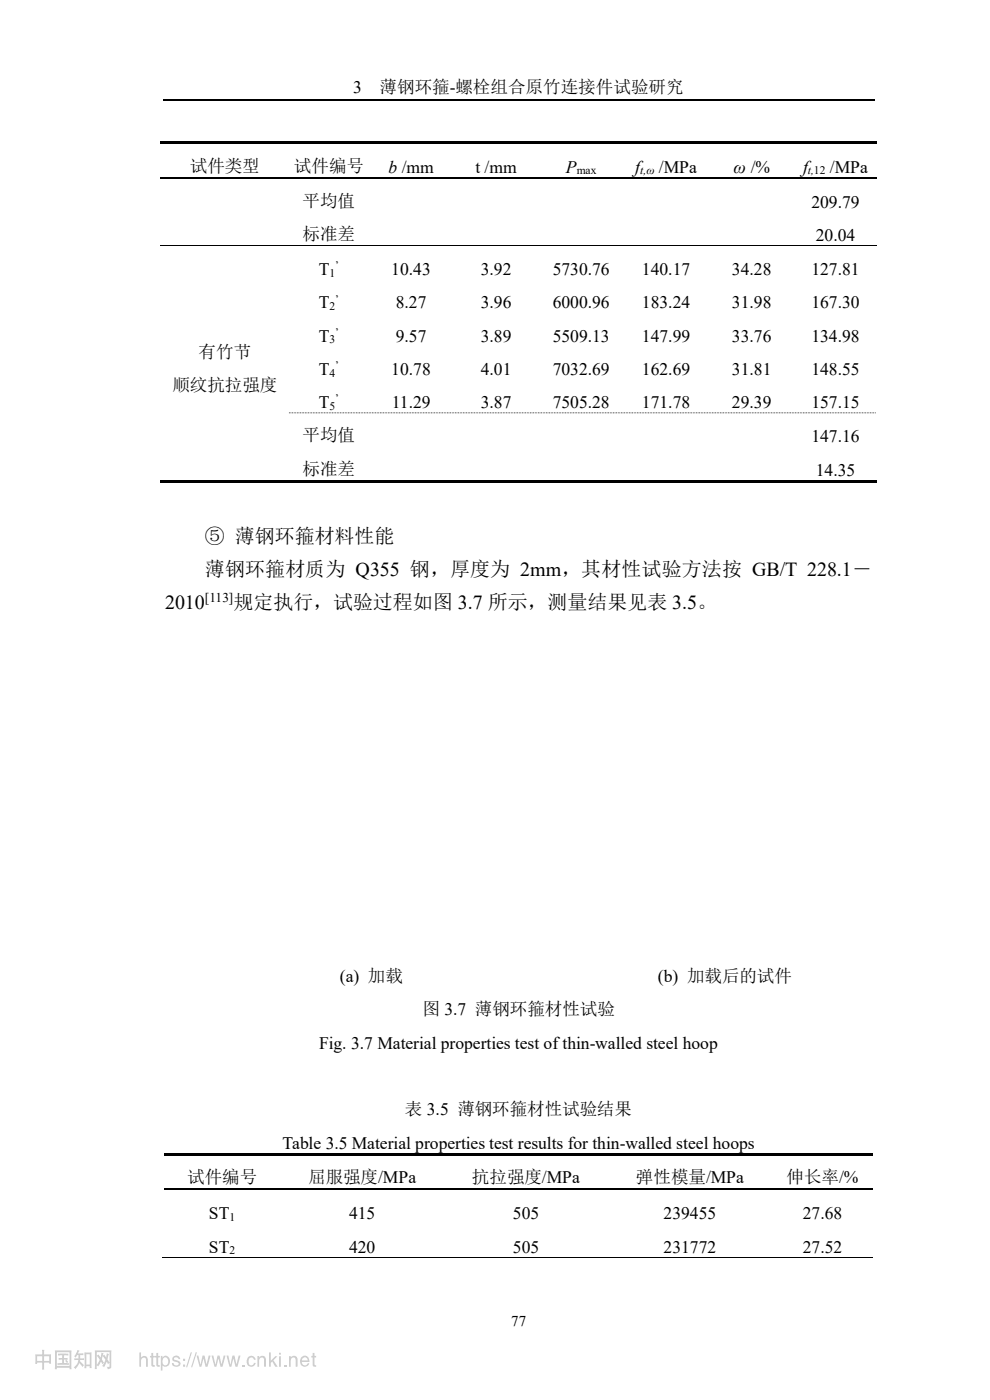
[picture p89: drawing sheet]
<svg xmlns="http://www.w3.org/2000/svg" width="210mm" height="297mm" viewBox="0 0 210 297" stroke-linecap="round" stroke-linejoin="round" font-family="sans-serif">
<defs><g id="words">
<g font-size="4.2">
<text x="43.5" y="115.2">⑤ 薄钢环箍材料性能</text>
<text x="43.5" y="122.2">薄钢环箍材质为 Q355 钢，厚度为 2mm，其材性试验方法按 GB/T 228.1―</text>
<text x="35" y="129.3">2010</text>
<text x="49.5" y="129.3">规定执行，试验过程如图 3.7 所示，测量结果见表 3.5。</text>
</g>
<g font-size="3.7">
<text x="74.9" y="19.8">3</text>
<text x="80.5" y="19.8">薄钢环箍-螺栓组合原竹连接件试验研究</text>
<text x="40.3" y="36.5">试件类型</text>
<text x="62.4" y="36.5">试件编号</text>
<text x="82.4" y="36.7">b /mm</text>
<text x="100.9" y="36.7">t /mm</text>
<text x="120.1" y="36.7">P</text>
<text x="134.8" y="36.7">f</text>
<text x="139.8" y="36.7">/MPa</text>
<text x="155.6" y="36.7">ω /%</text>
<text x="170.3" y="36.7">f</text>
<text x="176.1" y="36.7">/MPa</text>
<text x="64.2" y="43.9">平均值</text>
<text x="172.1" y="44.1">209.79</text>
<text x="64.2" y="51">标准差</text>
<text x="173.1" y="51.1">20.04</text>
<text x="67.6" y="58.4">T</text>
<text x="83" y="58.4">10.43</text>
<text x="102" y="58.4">3.92</text>
<text x="117.3" y="58.4">5730.76</text>
<text x="136.2" y="58.4">140.17</text>
<text x="155.3" y="58.4">34.28</text>
<text x="172.1" y="58.4">127.81</text>
<text x="67.6" y="65.4">T</text>
<text x="83.9" y="65.4">8.27</text>
<text x="102" y="65.4">3.96</text>
<text x="117.3" y="65.4">6000.96</text>
<text x="136.2" y="65.4">183.24</text>
<text x="155.3" y="65.4">31.98</text>
<text x="172.1" y="65.4">167.30</text>
<text x="42.1" y="75.9">有竹节</text>
<text x="67.6" y="72.5">T</text>
<text x="83.9" y="72.5">9.57</text>
<text x="102" y="72.5">3.89</text>
<text x="117.3" y="72.5">5509.13</text>
<text x="136.2" y="72.5">147.99</text>
<text x="155.3" y="72.5">33.76</text>
<text x="172.1" y="72.5">134.98</text>
<text x="36.6" y="83">顺纹抗拉强度</text>
<text x="67.6" y="79.5">T</text>
<text x="83" y="79.5">10.78</text>
<text x="102" y="79.5">4.01</text>
<text x="117.3" y="79.5">7032.69</text>
<text x="136.2" y="79.5">162.69</text>
<text x="155.3" y="79.5">31.81</text>
<text x="172.1" y="79.5">148.55</text>
<text x="67.6" y="86.6">T</text>
<text x="83.1" y="86.6">11.29</text>
<text x="102" y="86.6">3.87</text>
<text x="117.3" y="86.6">7505.28</text>
<text x="136.2" y="86.6">171.78</text>
<text x="155.3" y="86.6">29.39</text>
<text x="172.1" y="86.6">157.15</text>
<text x="64.2" y="93.6">平均值</text>
<text x="172.1" y="93.8">147.16</text>
<text x="64.2" y="100.7">标准差</text>
<text x="173.1" y="100.9">14.35</text>
<text x="72.1" y="208.2">(a) 加载</text>
<text x="139.6" y="208.2">(b) 加载后的试件</text>
<text x="89.6" y="215.3">图 3.7 薄钢环箍材性试验</text>
<text x="67.7" y="222.5">Fig. 3.7 Material properties test of thin-walled steel hoop</text>
<text x="85.9" y="236.5">表 3.5 薄钢环箍材性试验结果</text>
<text x="59.9" y="243.7">Table 3.5 Material properties test results for thin-walled steel hoops</text>
<text x="39.7" y="251.1">试件编号</text>
<text x="65.4" y="251.1">屈服强度/MPa</text>
<text x="100.1" y="251.1">抗拉强度/MPa</text>
<text x="134.9" y="251.1">弹性模量/MPa</text>
<text x="166.8" y="251.1">伸长率/%</text>
<text x="44.3" y="258.7">ST</text>
<text x="74" y="258.7">415</text>
<text x="108.8" y="258.7">505</text>
<text x="140.8" y="258.7">239455</text>
<text x="170.3" y="258.7">27.68</text>
<text x="44.3" y="265.7">ST</text>
<text x="74" y="265.7">420</text>
<text x="108.8" y="265.7">505</text>
<text x="140.8" y="265.7">231772</text>
<text x="170.3" y="265.7">27.52</text>
</g>
<text font-size="3.2" x="108.4" y="281.2">77</text>
<text font-size="2.8" x="43.5" y="127.7">[113]</text>
<g font-size="2.5">
<text x="122.4" y="37">max</text>
<text x="135.8" y="37">t,ω</text>
<text x="171.4" y="37">t,12</text>
<text x="69.9" y="58.7">1</text>
<text x="71.1" y="57.1">’</text>
<text x="69.9" y="65.7">2</text>
<text x="71.1" y="64.2">’</text>
<text x="71.1" y="71.2">’</text>
<text x="69.9" y="72.8">3</text>
<text x="69.9" y="79.9">4</text>
<text x="71.1" y="78.3">’</text>
<text x="69.9" y="86.9">5</text>
<text x="71.1" y="85.3">’</text>
<text x="48.7" y="259">1</text>
<text x="48.7" y="266.1">2</text>
</g>
</g></defs>
<path d="M34.5 21.3h151" fill="none" stroke="#000" stroke-width=".25"/>
<g fill="#000">
<path d="M34 30h135v.5h-135z" fill-rule="evenodd"/>
<path d="M61.3 87.5h.2v.2h-.2zM61.6 87.5h.2v.2h-.2zM62 87.5h.1v.2h-.1zM62.3 87.5h.2v.2h-.2zM62.7 87.5h.1v.2h-.1zM63 87.5h.2v.2h-.2zM63.3 87.5h.2v.2h-.2zM63.7 87.5h.1v.2h-.1zM64 87.5h.2v.2h-.2zM64.3 87.5h.2v.2h-.2zM64.7 87.5h.2v.2h-.2zM65 87.5h.2v.2h-.2zM65.4 87.5h.1v.2h-.1zM65.7 87.5h.2v.2h-.2zM66 87.5h.2v.2h-.2zM66.4 87.5h.1v.2h-.1zM66.7 87.5h.2v.2h-.2zM67.1 87.5h.1v.2h-.1zM67.4 87.5h.2v.2h-.2zM67.7 87.5h.2v.2h-.2zM68.1 87.5h.1v.2h-.1zM68.4 87.5h.2v.2h-.2zM68.7 87.5h.2v.2h-.2zM69.1 87.5h.2v.2h-.2zM69.4 87.5h.2v.2h-.2zM69.8 87.5h.1v.2h-.1zM70.1 87.5h.2v.2h-.2zM70.4 87.5h.2v.2h-.2zM70.8 87.5h.2v.2h-.2zM71.1 87.5h.2v.2h-.2zM71.5 87.5h.1v.2h-.1zM71.8 87.5h.2v.2h-.2zM72.1 87.5h.2v.2h-.2zM72.5 87.5h.1v.2h-.1zM72.8 87.5h.2v.2h-.2zM73.2 87.5h.1v.2h-.1zM73.5 87.5h.2v.2h-.2zM73.8 87.5h.2v.2h-.2zM74.2 87.5h.1v.2h-.1zM74.5 87.5h.2v.2h-.2zM74.8 87.5h.2v.2h-.2zM75.2 87.5h.2v.2h-.2zM75.5 87.5h.2v.2h-.2zM75.9 87.5h.1v.2h-.1zM76.2 87.5h.2v.2h-.2zM76.5 87.5h.2v.2h-.2zM76.9 87.5h.1v.2h-.1zM77.2 87.5h.2v.2h-.2zM77.6 87.5h.1v.2h-.1zM77.9 87.5h.2v.2h-.2z" fill-rule="evenodd"/>
<path d="M78.2 87.5h.2v.2h-.2zM78.6 87.5h.1v.2h-.1zM78.9 87.5h.2v.2h-.2zM79.2 87.5h.2v.2h-.2zM79.6 87.5h.2v.2h-.2zM79.9 87.5h.2v.2h-.2zM80.3 87.5h.1v.2h-.1zM80.6 87.5h.2v.2h-.2zM80.9 87.5h.2v.2h-.2zM81.3 87.5h.1v.2h-.1zM81.6 87.5h.2v.2h-.2zM82 87.5h.1v.2h-.1zM82.3 87.5h.2v.2h-.2zM82.6 87.5h.2v.2h-.2zM83 87.5h.1v.2h-.1zM83.3 87.5h.2v.2h-.2zM83.7 87.5h.1v.2h-.1zM84 87.5h.2v.2h-.2zM84.3 87.5h.2v.2h-.2zM84.7 87.5h.1v.2h-.1zM85 87.5h.2v.2h-.2zM85.3 87.5h.2v.2h-.2zM85.7 87.5h.2v.2h-.2zM86 87.5h.2v.2h-.2zM86.4 87.5h.1v.2h-.1zM86.7 87.5h.2v.2h-.2zM87 87.5h.2v.2h-.2zM87.4 87.5h.1v.2h-.1zM87.7 87.5h.2v.2h-.2zM88.1 87.5h.1v.2h-.1zM88.4 87.5h.2v.2h-.2zM88.7 87.5h.2v.2h-.2zM89.1 87.5h.1v.2h-.1zM89.4 87.5h.2v.2h-.2zM89.7 87.5h.2v.2h-.2zM90.1 87.5h.2v.2h-.2zM90.4 87.5h.2v.2h-.2zM90.8 87.5h.1v.2h-.1zM91.1 87.5h.2v.2h-.2zM91.4 87.5h.2v.2h-.2zM91.8 87.5h.1v.2h-.1zM92.1 87.5h.2v.2h-.2zM92.5 87.5h.1v.2h-.1zM92.8 87.5h.2v.2h-.2zM93.1 87.5h.2v.2h-.2zM93.5 87.5h.1v.2h-.1zM93.8 87.5h.2v.2h-.2zM94.1 87.5h.2v.2h-.2zM94.5 87.5h.2v.2h-.2zM94.8 87.5h.2v.2h-.2zM95.2 87.5h.1v.2h-.1zM95.5 87.5h.2v.2h-.2zM95.8 87.5h.2v.2h-.2zM96.2 87.5h.2v.2h-.2z" fill-rule="evenodd"/>
<path d="M96.5 87.5h.2v.2h-.2zM96.9 87.5h.1v.2h-.1zM97.2 87.5h.2v.2h-.2zM97.5 87.5h.2v.2h-.2zM97.9 87.5h.1v.2h-.1zM98.2 87.5h.2v.2h-.2zM98.6 87.5h.1v.2h-.1zM98.9 87.5h.2v.2h-.2zM99.2 87.5h.2v.2h-.2zM99.6 87.5h.1v.2h-.1zM99.9 87.5h.2v.2h-.2zM100.2 87.5h.2v.2h-.2zM100.6 87.5h.2v.2h-.2zM100.9 87.5h.2v.2h-.2zM101.3 87.5h.1v.2h-.1zM101.6 87.5h.2v.2h-.2zM101.9 87.5h.2v.2h-.2zM102.3 87.5h.1v.2h-.1zM102.6 87.5h.2v.2h-.2zM103 87.5h.1v.2h-.1zM103.3 87.5h.2v.2h-.2zM103.6 87.5h.2v.2h-.2zM104 87.5h.1v.2h-.1zM104.3 87.5h.2v.2h-.2zM104.6 87.5h.2v.2h-.2zM105 87.5h.2v.2h-.2zM105.3 87.5h.2v.2h-.2zM105.7 87.5h.1v.2h-.1zM106 87.5h.2v.2h-.2zM106.3 87.5h.2v.2h-.2zM106.7 87.5h.1v.2h-.1zM107 87.5h.2v.2h-.2zM107.4 87.5h.1v.2h-.1zM107.7 87.5h.2v.2h-.2zM108 87.5h.2v.2h-.2zM108.4 87.5h.1v.2h-.1zM108.7 87.5h.2v.2h-.2zM109.1 87.5h.1v.2h-.1zM109.4 87.5h.2v.2h-.2zM109.7 87.5h.2v.2h-.2zM110.1 87.5h.1v.2h-.1zM110.4 87.5h.2v.2h-.2zM110.7 87.5h.2v.2h-.2zM111.1 87.5h.2v.2h-.2zM111.4 87.5h.2v.2h-.2zM111.8 87.5h.1v.2h-.1zM112.1 87.5h.2v.2h-.2zM112.4 87.5h.2v.2h-.2zM112.8 87.5h.1v.2h-.1zM113.1 87.5h.2v.2h-.2zM113.5 87.5h.1v.2h-.1zM113.8 87.5h.2v.2h-.2zM114.1 87.5h.2v.2h-.2zM114.5 87.5h.1v.2h-.1zM114.8 87.5h.2v.2h-.2zM115.1 87.5h.2v.2h-.2zM115.5 87.5h.2v.2h-.2zM115.8 87.5h.2v.2h-.2zM116.2 87.5h.1v.2h-.1zM116.5 87.5h.2v.2h-.2zM116.8 87.5h.2v.2h-.2zM117.2 87.5h.1v.2h-.1zM117.5 87.5h.2v.2h-.2zM117.9 87.5h.1v.2h-.1zM118.2 87.5h.2v.2h-.2zM118.5 87.5h.2v.2h-.2zM118.9 87.5h.1v.2h-.1zM119.2 87.5h.2v.2h-.2zM119.5 87.5h.2v.2h-.2zM119.9 87.5h.2v.2h-.2zM120.2 87.5h.2v.2h-.2zM120.6 87.5h.1v.2h-.1zM120.9 87.5h.2v.2h-.2zM121.2 87.5h.2v.2h-.2zM121.6 87.5h.2v.2h-.2zM121.9 87.5h.2v.2h-.2zM122.3 87.5h.1v.2h-.1zM122.6 87.5h.2v.2h-.2zM122.9 87.5h.2v.2h-.2zM123.3 87.5h.1v.2h-.1zM123.6 87.5h.2v.2h-.2zM124 87.5h.1v.2h-.1zM124.3 87.5h.2v.2h-.2zM124.6 87.5h.2v.2h-.2zM125 87.5h.1v.2h-.1zM125.3 87.5h.2v.2h-.2zM125.6 87.5h.2v.2h-.2zM126 87.5h.2v.2h-.2zM126.3 87.5h.2v.2h-.2zM126.7 87.5h.1v.2h-.1zM127 87.5h.2v.2h-.2zM127.3 87.5h.2v.2h-.2zM127.7 87.5h.1v.2h-.1zM128 87.5h.2v.2h-.2zM128.4 87.5h.1v.2h-.1zM128.7 87.5h.2v.2h-.2zM129 87.5h.2v.2h-.2zM129.4 87.5h.1v.2h-.1zM129.7 87.5h.2v.2h-.2zM130 87.5h.2v.2h-.2zM130.4 87.5h.2v.2h-.2zM130.7 87.5h.2v.2h-.2zM131.1 87.5h.1v.2h-.1zM131.4 87.5h.2v.2h-.2zM131.7 87.5h.2v.2h-.2zM132.1 87.5h.1v.2h-.1z" fill-rule="evenodd"/>
<path d="M132.4 87.5h.2v.2h-.2zM132.8 87.5h.1v.2h-.1zM133.1 87.5h.2v.2h-.2zM133.4 87.5h.2v.2h-.2zM133.8 87.5h.1v.2h-.1zM134.1 87.5h.2v.2h-.2zM134.5 87.5h.1v.2h-.1zM134.8 87.5h.2v.2h-.2zM135.1 87.5h.2v.2h-.2zM135.5 87.5h.1v.2h-.1zM135.8 87.5h.2v.2h-.2zM136.1 87.5h.2v.2h-.2zM136.5 87.5h.2v.2h-.2zM136.8 87.5h.2v.2h-.2zM137.2 87.5h.1v.2h-.1zM137.5 87.5h.2v.2h-.2zM137.8 87.5h.2v.2h-.2zM138.2 87.5h.1v.2h-.1zM138.5 87.5h.2v.2h-.2zM138.9 87.5h.1v.2h-.1zM139.2 87.5h.2v.2h-.2zM139.5 87.5h.2v.2h-.2zM139.9 87.5h.1v.2h-.1zM140.2 87.5h.2v.2h-.2zM140.5 87.5h.2v.2h-.2zM140.9 87.5h.2v.2h-.2zM141.2 87.5h.2v.2h-.2zM141.6 87.5h.1v.2h-.1zM141.9 87.5h.2v.2h-.2zM142.2 87.5h.2v.2h-.2zM142.6 87.5h.1v.2h-.1zM142.9 87.5h.2v.2h-.2zM143.3 87.5h.1v.2h-.1zM143.6 87.5h.2v.2h-.2zM143.9 87.5h.2v.2h-.2zM144.3 87.5h.1v.2h-.1zM144.6 87.5h.2v.2h-.2zM144.9 87.5h.2v.2h-.2zM145.3 87.5h.2v.2h-.2zM145.6 87.5h.2v.2h-.2zM146 87.5h.1v.2h-.1zM146.3 87.5h.2v.2h-.2zM146.6 87.5h.2v.2h-.2zM147 87.5h.2v.2h-.2zM147.3 87.5h.2v.2h-.2zM147.7 87.5h.1v.2h-.1zM148 87.5h.2v.2h-.2zM148.3 87.5h.2v.2h-.2zM148.7 87.5h.1v.2h-.1zM149 87.5h.2v.2h-.2zM149.4 87.5h.1v.2h-.1zM149.7 87.5h.2v.2h-.2zM150 87.5h.2v.2h-.2z" fill-rule="evenodd"/>
<path d="M150.4 87.5h.1v.2h-.1zM150.7 87.5h.2v.2h-.2zM151 87.5h.2v.2h-.2zM151.4 87.5h.2v.2h-.2zM151.7 87.5h.2v.2h-.2zM152.1 87.5h.1v.2h-.1zM152.4 87.5h.2v.2h-.2zM152.7 87.5h.2v.2h-.2zM153.1 87.5h.1v.2h-.1zM153.4 87.5h.2v.2h-.2zM153.8 87.5h.1v.2h-.1zM154.1 87.5h.2v.2h-.2zM154.4 87.5h.2v.2h-.2zM154.8 87.5h.1v.2h-.1zM155.1 87.5h.2v.2h-.2zM155.4 87.5h.2v.2h-.2zM155.8 87.5h.2v.2h-.2zM156.1 87.5h.2v.2h-.2zM156.5 87.5h.1v.2h-.1zM156.8 87.5h.2v.2h-.2zM157.1 87.5h.2v.2h-.2zM157.5 87.5h.1v.2h-.1zM157.8 87.5h.2v.2h-.2zM158.2 87.5h.1v.2h-.1zM158.5 87.5h.2v.2h-.2zM158.8 87.5h.2v.2h-.2zM159.2 87.5h.1v.2h-.1zM159.5 87.5h.2v.2h-.2zM159.9 87.5h.1v.2h-.1zM160.2 87.5h.2v.2h-.2zM160.5 87.5h.2v.2h-.2zM160.9 87.5h.1v.2h-.1zM161.2 87.5h.2v.2h-.2zM161.5 87.5h.2v.2h-.2zM161.9 87.5h.2v.2h-.2zM162.2 87.5h.2v.2h-.2zM162.6 87.5h.1v.2h-.1zM162.9 87.5h.2v.2h-.2zM163.2 87.5h.2v.2h-.2zM163.6 87.5h.1v.2h-.1zM163.9 87.5h.2v.2h-.2zM164.3 87.5h.1v.2h-.1zM164.6 87.5h.2v.2h-.2zM164.9 87.5h.2v.2h-.2zM165.3 87.5h.1v.2h-.1zM165.6 87.5h.2v.2h-.2zM165.9 87.5h.2v.2h-.2zM166.3 87.5h.2v.2h-.2zM166.6 87.5h.2v.2h-.2zM167 87.5h.1v.2h-.1zM167.3 87.5h.2v.2h-.2zM167.6 87.5h.2v.2h-.2zM168 87.5h.1v.2h-.1zM168.3 87.5h.2v.2h-.2z" fill-rule="evenodd"/>
<path d="M168.7 87.5h.1v.2h-.1zM169 87.5h.2v.2h-.2zM169.3 87.5h.2v.2h-.2zM169.7 87.5h.1v.2h-.1zM170 87.5h.2v.2h-.2zM170.3 87.5h.2v.2h-.2zM170.7 87.5h.2v.2h-.2zM171 87.5h.2v.2h-.2zM171.4 87.5h.1v.2h-.1zM171.7 87.5h.2v.2h-.2zM172 87.5h.2v.2h-.2zM172.4 87.5h.2v.2h-.2zM172.7 87.5h.2v.2h-.2zM173.1 87.5h.1v.2h-.1zM173.4 87.5h.2v.2h-.2zM173.7 87.5h.2v.2h-.2zM174.1 87.5h.1v.2h-.1zM174.4 87.5h.2v.2h-.2zM174.8 87.5h.1v.2h-.1zM175.1 87.5h.2v.2h-.2zM175.4 87.5h.2v.2h-.2zM175.8 87.5h.1v.2h-.1zM176.1 87.5h.2v.2h-.2zM176.4 87.5h.2v.2h-.2zM176.8 87.5h.2v.2h-.2zM177.1 87.5h.2v.2h-.2zM177.5 87.5h.1v.2h-.1zM177.8 87.5h.2v.2h-.2zM178.1 87.5h.2v.2h-.2zM178.5 87.5h.1v.2h-.1zM178.8 87.5h.2v.2h-.2zM179.2 87.5h.1v.2h-.1zM179.5 87.5h.2v.2h-.2zM179.8 87.5h.2v.2h-.2zM180.2 87.5h.1v.2h-.1zM180.5 87.5h.2v.2h-.2zM180.8 87.5h.2v.2h-.2zM181.2 87.5h.2v.2h-.2zM181.5 87.5h.2v.2h-.2zM181.9 87.5h.1v.2h-.1zM182.2 87.5h.2v.2h-.2zM182.5 87.5h.2v.2h-.2zM182.9 87.5h.1v.2h-.1zM183.2 87.5h.2v.2h-.2zM183.6 87.5h.1v.2h-.1zM183.9 87.5h.2v.2h-.2zM184.2 87.5h.2v.2h-.2zM184.6 87.5h.1v.2h-.1zM184.9 87.5h.2v.2h-.2zM185.3 87.5h.1v.2h-.1zM185.6 87.5h.2v.2h-.2z" fill-rule="evenodd"/>
<path d="M34 101.8h135v.5h-135z" fill-rule="evenodd"/>
<path d="M34.8 244.6h129.5v.5h-129.5z" fill-rule="evenodd"/>
</g>
<path d="M169 30h16.9v.5h-16.9zM169 101.8h16.9v.5h-16.9zM164.3 244.6h20.9v.5h-20.9z" fill="#000"/>
<path d="M34 37.8h151.9M34.8 252.3h150.4" fill="none" stroke="#000" stroke-width=".34"/>
<path d="M34 52.2h151.9M34.5 266.7h150.7" fill="none" stroke="#000" stroke-width=".21"/>
<g fill="#ccc">
<path d="M7.5 287.3v2.1h.4v-.3h1.1l-.1 1.5h.5l-.1-1.5h1.1v.2h.4v-2h-1.5l.1-.9h-.5l.1 .9zM7.9 287.7h1.1v1h-1.1zM9.3 287.7h1.1v1h-1.1z" fill-rule="evenodd"/>
<path d="M12.3 287.2v.4l.9-.1v.6h-.7v.4l.7-.1v.8h-1v.4h2.4v-.4h-1v-.8l.7 .1v-.4h-.7v-.6l.9 .1v-.4zM13.8 288.7l.4 .5 .2-.2a.33 .33 0 0 0-.2-.4 .33 .33 0 0 0-.4 .1zM11.6 286.5v4h.5v-.3h2.6v.3h.5v-4zM12.1 286.9h2.6v2.9h-2.6z" fill-rule="evenodd"/>
<path d="M16.4 286.4l-.7 1.3 .4 .3 .3-.5h.3v.7h-.9v.3h.8l-.2 .7-.7 .9 .2 .3 1-1.2 .6 .8 .3-.3-.8-.9v-.3h.8v-.3h-.8v-.7h.7v-.4h-1.2l.4-.5zM17.9 286.9v3.4h.4v-.5h.7v.4h.4v-3.3zM18.3 287.3h.7v2.2h-.7z" fill-rule="evenodd"/>
<path d="M20.1 286.5h3.5v3.7l-.7 .3-.3-.5 .6-.1v-.8l-.3 .3-.3-.5-.6 1.2-.3-.3 .7-1.3-.6-.9 .3-.2 .4 .7 .1-1 .5 .2a1.4 1.4 0 0 0 .1 1.8v-2.2h-2.7v2.7l.2-.3a1.01 1.01 0 0 0-.1-1.7l.2-.3 .5 .7 .2-1 .4 .1v.2a1.53 1.53 0 0 0 .1 1.8l-.3 .3-.3-.6-.6 1.1-.3-.3v.8h-.4z" fill-rule="evenodd"/>
<path d="M29.6 286.9h.3v1.1a.79 .79 0 0 1 .9-.3 .79 .79 0 0 1 .6 .7v1.6h-.4v-1.5a.54 .54 0 0 0-.7-.5 .54 .54 0 0 0-.4 .7v1.3h-.3z" fill-rule="evenodd"/>
<path d="M32.1 287h.4v.7h.3v.3h-.3v1.5l.3 .1v.4a.53 .53 0 0 1-.7-.5v-1.5h-.3v-.3h.3z" fill-rule="evenodd"/>
<path d="M33.2 287h.3v.7h.4v.3h-.4v1.5l.4 .1-.1 .4a.53 .53 0 0 1-.6-.5v-1.5h-.3v-.3h.3z" fill-rule="evenodd"/>
<path d="M34.1 287.7v3.1h.4v-1.1a1.01 1.01 0 0 0 1.3 0 1.01 1.01 0 0 0 .2-1.3 .83 .83 0 0 0-.6-.7 .83 .83 0 0 0-.9 .4v-.4zM34.8 288a.81 .81 0 0 1 1 .8 .81 .81 0 0 1-.9 .8 .99 .99 0 0 1-.1-1.6z" fill-rule="evenodd"/>
<path d="M36.7 287.9l.2-.2a.86 .86 0 0 1 1.3 .6h-.3a.49 .49 0 0 0-.5-.4 .49 .49 0 0 0-.5 .5 1.67 1.67 0 0 1 1.4 .8 .94 .94 0 0 1-.9 .8 .94 .94 0 0 1-.9-.8h.3a.55 .55 0 0 0 .5 .5 .55 .55 0 0 0 .6-.5l-.9-.3a.56 .56 0 0 1-.5-.4 .56 .56 0 0 1 .2-.6z" fill-rule="evenodd"/>
<path d="M38.8 288.3v.4h.5v-.4zM38.8 289.5v.5h.5v-.5z" fill-rule="evenodd"/>
<path d="M40.5 286.9h.2l-1 3.2h-.2z" fill-rule="evenodd"/>
<path d="M41.5 286.9h.3l-1 3.2h-.3z" fill-rule="evenodd"/>
<path d="M41.7 287.6h.4l.4 1.9 .5-1.9h.4l.4 1.9 .5-1.9h.4l-.7 2.4h-.4l-.4-1.8-.5 1.8h-.4z" fill-rule="evenodd"/>
<path d="M44.9 287.6h.4l.4 1.9 .4-1.9h.5l.4 1.9 .4-1.9h.4l-.6 2.4h-.4l-.4-1.8-.5 1.8h-.4z" fill-rule="evenodd"/>
<path d="M48 287.6h.4l.5 1.9 .4-1.9h.4l.5 1.9 .4-1.9h.4l-.6 2.4h-.4l-.5-1.8-.4 1.8h-.4z" fill-rule="evenodd"/>
<path d="M51.5 289.5h.5v.5h-.5z" fill-rule="evenodd"/>
<path d="M52.8 287.8a.95 .95 0 0 1 1.5 .7h-.4a.55 .55 0 0 0-.6-.5 .55 .55 0 0 0-.5 .5 .75 .75 0 0 0-.1 .8 .75 .75 0 0 0 .8 .3l.4-.5h.4a1.03 1.03 0 0 1-1.5 .7 1.03 1.03 0 0 1-.4-1.5z" fill-rule="evenodd"/>
<path d="M54.6 287.7h.4v.3a.77 .77 0 0 1 .8-.3 .77 .77 0 0 1 .6 .7v1.6h-.4v-1.4a.56 .56 0 0 0-.6-.7 .56 .56 0 0 0-.4 .8v1.3h-.4z" fill-rule="evenodd"/>
<path d="M57.1 286.9h.3v1.8l1-1h.4l-.8 .9 .9 1.4h-.5l-.7-1.2-.3 .3v.9h-.3z" fill-rule="evenodd"/>
<path d="M59.2 287v.4h.4v-.4zM59.2 287.7v2.3h.4v-2.3z" fill-rule="evenodd"/>
<path d="M60.3 289.5h.5v.5h-.5z" fill-rule="evenodd"/>
<path d="M61.3 287.7h.4v.3a.77 .77 0 0 1 .8-.3 .77 .77 0 0 1 .6 .7v1.6h-.4v-1.4a.56 .56 0 0 0-.6-.7 .56 .56 0 0 0-.4 .8v1.3h-.4z" fill-rule="evenodd"/>
<path d="M64.2 288.2a.62 .62 0 0 1 .7-.2 .62 .62 0 0 1 .4 .6h-1.3zM64.1 287.8a1.15 1.15 0 0 0-.4 1.5 1.15 1.15 0 0 0 1.3 .6l.4-.3 .2-.4h-.3a.63 .63 0 0 1-.8 .5 .63 .63 0 0 1-.5-.8h1.7a1.04 1.04 0 0 0-.5-1.1 1.04 1.04 0 0 0-1.1 0z" fill-rule="evenodd"/>
<path d="M66.3 287h.4v.7h.4v.3h-.4v1.5l.4 .1-.1 .4a.53 .53 0 0 1-.7-.5v-1.5h-.3v-.3h.3z" fill-rule="evenodd"/>
</g>
<use href="#words"/>
</svg>
